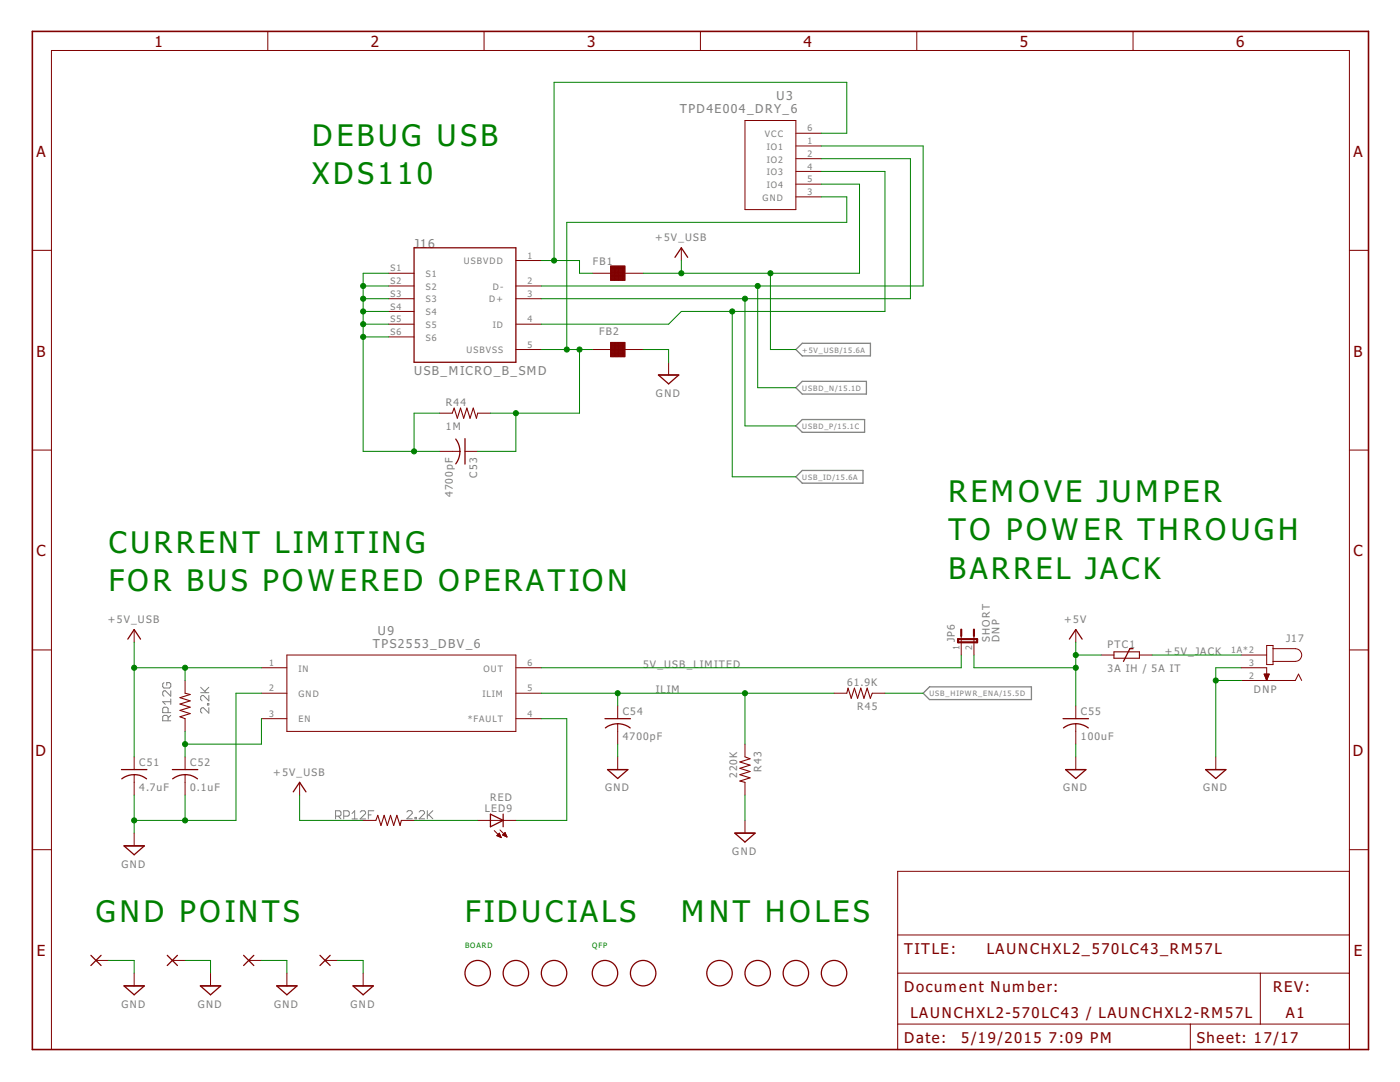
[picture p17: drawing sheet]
<svg xmlns="http://www.w3.org/2000/svg" width="279mm" height="216mm" viewBox="0 0 279 216" stroke-linecap="round" stroke-linejoin="round" font-family="sans-serif">
<defs><g id="words">
<g font-size="7.2" fill="#008000">
<text x="62.3" y="29.1">DEBUG USB</text>
<text x="62.3" y="36.7">XDS110</text>
<text x="189.3" y="100.2">REMOVE JUMPER</text>
<text x="189.3" y="107.8">TO POWER THROUGH</text>
<text x="21.7" y="110.4">CURRENT LIMITING</text>
<text x="21.7" y="118">FOR BUS POWERED OPERATION</text>
<text x="189.3" y="115.5">BARREL JACK</text>
<text x="19.2" y="184">GND POINTS</text>
<text x="92.8" y="184">FIDUCIALS</text>
<text x="136" y="184">MNT HOLES</text>
</g>
<g font-size="3.7" fill="#800000">
<text x="30.9" y="9.5">1</text>
<text x="74" y="9.5">2</text>
<text x="117.2" y="9.5">3</text>
<text x="160.4" y="9.5">4</text>
<text x="203.5" y="9.5">5</text>
<text x="246.7" y="9.5">6</text>
<text x="7.3" y="31.3">A</text>
<text x="270.1" y="31.3">A</text>
<text x="7.3" y="71.2">B</text>
<text x="270.1" y="71.2">B</text>
<text x="7.3" y="111">C</text>
<text x="270.1" y="111">C</text>
<text x="7.1" y="150.9">D</text>
<text x="270" y="150.9">D</text>
<text x="7.3" y="190.8">E</text>
<text x="270.2" y="190.8">E</text>
</g>
<g font-size="3.6" fill="#800000">
<text x="180.4" y="190.4">TITLE:</text>
<text x="196.9" y="190.4">LAUNCHXL2_570LC43_RM57L</text>
<text x="180.4" y="198">Document Number:</text>
<text x="254.1" y="198">REV:</text>
<text x="181.7" y="203.1">LAUNCHXL2-570LC43 / LAUNCHXL2-RM57L</text>
<text x="256.6" y="203.1">A1</text>
<text x="180.4" y="208.2">Date:</text>
<text x="191.8" y="208.2">5/19/2015</text>
<text x="209.3" y="208.2">7:09 PM</text>
<text x="238.8" y="208.2">Sheet: 17/17</text>
</g>
<g font-size="2.9" fill="#808080">
<text x="135.7" y="22.5">TPD4E004_DRY_6</text>
<text x="154.9" y="20">U3</text>
<text x="82.6" y="49.4">J16</text>
<text x="82.6" y="74.8">USB_MICRO_B_SMD</text>
<text x="74.4" y="129.2">TPS2553_DBV_6</text>
<text x="75.4" y="126.7">U9</text>
</g>
<g font-size="2.5" fill="#808080">
<text x="118.3" y="52.9">FB1</text>
<text x="130.7" y="48.2">+5V_USB</text>
<text x="119.6" y="66.8">FB2</text>
<text x="89" y="81">R44</text>
<text x="130.9" y="79.2">GND</text>
<text x="89" y="85.8">1M</text>
<text x="95.2" y="95.3" transform="rotate(-90 95.2 95.3)">C53</text>
<text x="90.4" y="99.2" transform="rotate(-90 90.4 99.2)">4700pF</text>
<text x="21.5" y="124.4">+5V_USB</text>
<text x="212.4" y="124.4">+5V</text>
<text x="190.6" y="128.2" transform="rotate(-90 190.6 128.2)">JP6</text>
<text x="197.6" y="128.2" transform="rotate(-90 197.6 128.2)">SHORT</text>
<text x="199.5" y="128.2" transform="rotate(-90 199.5 128.2)">DNP</text>
<text x="221" y="129.2">PTC1</text>
<text x="232.5" y="130.7">+5V_JACK</text>
<text x="256.7" y="128.2">J17</text>
<text x="128.4" y="133.2">5V_USB_LIMITED</text>
<text x="169.1" y="136.8">61.9K</text>
<text x="221" y="134">3A IH / 5A IT</text>
<text x="124.3" y="142.8">C54</text>
<text x="130.9" y="138.3">ILIM</text>
<text x="171.1" y="141.6">R45</text>
<text x="215.7" y="142.8">C55</text>
<text x="250.3" y="138.3">DNP</text>
<text x="124.3" y="147.6">4700pF</text>
<text x="215.7" y="147.6">100uF</text>
<text x="27.8" y="152.9">C51</text>
<text x="37.9" y="152.9">C52</text>
<text x="54.5" y="154.8">+5V_USB</text>
<text x="147.1" y="155.3" transform="rotate(-90 147.1 155.3)">220K</text>
<text x="151.9" y="154" transform="rotate(-90 151.9 154)">R43</text>
<text x="27.8" y="157.7">4.7uF</text>
<text x="37.9" y="157.7">0.1uF</text>
<text x="96.8" y="161.9">LED9</text>
<text x="97.8" y="159.8">RED</text>
<text x="120.8" y="157.9">GND</text>
<text x="212.2" y="157.9">GND</text>
<text x="240.1" y="157.9">GND</text>
<text x="24.3" y="173.1">GND</text>
<text x="146.2" y="170.6">GND</text>
<text x="24.3" y="201">GND</text>
<text x="39.5" y="201">GND</text>
<text x="54.7" y="201">GND</text>
<text x="70" y="201">GND</text>
</g>
<g font-size="2.1" fill="#808080">
<text x="152.6" y="27.3">VCC</text>
<text x="153" y="29.9">IO1</text>
<text x="161.2" y="28.8">1</text>
<text x="161.2" y="26.2">6</text>
<text x="153" y="32.4">IO2</text>
<text x="153" y="35">IO3</text>
<text x="161.2" y="31.3">2</text>
<text x="161.2" y="33.8">4</text>
<text x="152.2" y="40">GND</text>
<text x="153" y="37.5">IO4</text>
<text x="161.2" y="38.9">3</text>
<text x="161.2" y="36.4">5</text>
<text x="92.6" y="52.7">USBVDD</text>
<text x="105.3" y="51.6">1</text>
<text x="78" y="54.2">S1</text>
<text x="78" y="56.7">S2</text>
<text x="78" y="59.2">S3</text>
<text x="85" y="55.3">S1</text>
<text x="85" y="57.8">S2</text>
<text x="98.4" y="57.8">D-</text>
<text x="105.3" y="59.2">3</text>
<text x="105.3" y="56.7">2</text>
<text x="78" y="61.8">S4</text>
<text x="78" y="64.3">S5</text>
<text x="85" y="60.4">S3</text>
<text x="85" y="62.9">S4</text>
<text x="85" y="65.4">S5</text>
<text x="97.6" y="60.4">D+</text>
<text x="98.4" y="65.4">ID</text>
<text x="105.3" y="64.3">4</text>
<text x="78" y="66.9">S6</text>
<text x="85" y="68">S6</text>
<text x="93.1" y="70.5">USBVSS</text>
<text x="105.3" y="69.4">5</text>
<text x="191.5" y="129.7" transform="rotate(-90 191.5 129.7)">1</text>
<text x="194" y="129.7" transform="rotate(-90 194 129.7)">2</text>
<text x="245.7" y="130.3">1A*2</text>
<text x="53.7" y="138">2</text>
<text x="53.7" y="132.9">1</text>
<text x="59.6" y="134">IN</text>
<text x="96.5" y="134">OUT</text>
<text x="105.3" y="138">5</text>
<text x="105.3" y="132.9">6</text>
<text x="249.3" y="135.4">2</text>
<text x="249.3" y="132.9">3</text>
<text x="53.7" y="143">3</text>
<text x="59.6" y="139.1">GND</text>
<text x="96.3" y="139.1">ILIM</text>
<text x="105.3" y="143">4</text>
<text x="59.6" y="144.2">EN</text>
<text x="93.3" y="144.2">*FAULT</text>
</g>
<g font-size="1.8" fill="#808080">
<text x="160.1" y="70.4">+5V_USB/15.6A</text>
<text x="160.1" y="78">USBD_N/15.1D</text>
<text x="160.1" y="85.6">USBD_P/15.1C</text>
<text x="160.1" y="95.8">USB_ID/15.6A</text>
<text x="185.5" y="139">USB_HIPWR_ENA/15.5D</text>
</g>
<g font-size="1.8" fill="#008000">
<text x="92.8" y="189.1">BOARD</text>
<text x="118.2" y="189.1">QFP</text>
</g>
</g></defs>
<g fill="none" stroke="#808080" stroke-width=".2">
<path d="M32.7 136.2l-.2 .3v.5l.2 .3h1.1l.3-.3v-.5l-.3-.3h-.5v.5M34.1 137.8v1.1l-1.1-1.1h-.3l-.2 .3v.5l.2 .3M34.1 139.5v1M40 138.2h1.7M40 137.1l1.1 1.1M41.7 138.8v1l-1.1-1h-.3l-.3 .2v.6l.3 .2M41.7 137.1l-.8 .8M33.5 143.8v-.8l-.2-.3h-.6l-.2 .3v.8h1.6M33.5 142.2v-.8l-.2-.3h-.6l-.2 .3v.8h1.6M34.1 142.7l-.6 .6M34.1 140h-1.6l.5 .5M41.4 140.4h.3v.3h-.3z"/>
<path d="M41.7 141.2v1.1l-1.1-1.1h-.3l-.3 .3v.5l.3 .3M67 162.9h.8l.3-.3v-.5l-.3-.3h-.8v1.6M67.5 162.9l.6 .5M68.6 162.9h.8l.3-.3v-.5l-.3-.3h-.8v1.6M70.3 163.4h1M70.3 162.3l.5-.5v1.6M71.9 162.1l.3-.3h.5l.3 .3v.2l-1.1 1.1h1.1M73.5 162.6h.6M74.6 161.8h-1.1v1.6M81.2 162l.3-.2h.5l.3 .2v.3l-1.1 1.1h1.1M82.8 163.1h.3v.3h-.3zM83.7 162l.2-.2h.6l.2 .2v.3l-1 1.1h1"/>
<path d="M85.3 161.8v1.6M85.6 162.6l.8 .8M86.4 161.8l-1.1 1"/>
</g>
<path d="M158.8 77.4l1.3-1.3h12.8v2.5h-12.8zM158.8 69.7l1.3-1.2h13.6v2.5h-13.6zM158.8 85l1.3-1.3h12.5v2.6h-12.5zM158.8 95.1l1.3-1.2h12.1v2.5h-12.1zM184.2 138.3l1.3-1.2h20.3v2.5h-20.3z" fill="none" stroke="#808080" stroke-width=".25"/>
<path d="M6.5 6.3h266.6v203.1h-266.6z" fill="none" stroke="#800000" stroke-width=".32"/>
<g fill="none" stroke="#800000" stroke-width=".2">
<path d="M53.4 6.3v3.8M96.6 6.3v3.8M139.8 6.3v3.8M183 6.3v3.8M226.1 6.3v3.8M148.7 24h10.1v17.8h-10.1zM158.8 39.3h5.1M158.8 29.1h5.1M158.8 31.7h5.1M158.8 34.2h5.1M158.8 36.7h5.1M158.8 26.6h5.1"/>
<path d="M6.5 50h3.8M77.6 59.6h5M77.6 57.1h5M77.6 54.5h5M103 59.6h5M103 57.1h5M103 52h5M118.2 54.5h10.2M121.9 53.4h2.8M121.9 53.3h2.8M121.9 53.7h2.8M121.9 53.6h2.8"/>
<path d="M121.9 54h2.8M121.9 53.9h2.8M121.9 54.4h2.8M121.9 54.2h2.8M121.9 54.7h2.8M121.9 55h2.8M121.9 54.8h2.8M121.9 55.3h2.8M121.9 55.2h2.8M121.9 55.6h2.8M121.9 55.5h2.8M121.9 55.8h2.8"/>
<path d="M121.9 53.1h2.8v2.8h-2.8zM122 53.1v2.8M122.2 53.1v2.8M122.3 53.1v2.8M122.5 53.1v2.8M122.6 53.1v2.8M122.8 53.1v2.8M123 53.1v2.8M123.1 53.1v2.8M123.3 53.1v2.8M123.4 53.1v2.8M123.6 53.1v2.8"/>
<path d="M123.8 53.1v2.8M123.9 53.1v2.8M124.1 53.1v2.8M124.2 53.1v2.8M124.4 53.1v2.8M124.5 53.1v2.8M136 49.4v2.6M269.3 50h3.8M77.6 64.7h5M77.6 62.1h5M77.6 67.2h5M103 64.7h5"/>
<path d="M103 69.7h5M118.2 69.7h10.2M121.9 68.3h2.8v2.9h-2.8zM121.9 68.6h2.8M121.9 68.5h2.8M121.9 69h2.8M121.9 68.8h2.8M121.9 69.3h2.8M121.9 69.1h2.8M121.9 69.6h2.8M121.9 69.4h2.8M121.9 69.9h2.8"/>
<path d="M121.9 70.2h2.8M121.9 70.1h2.8M121.9 70.5h2.8M121.9 70.4h2.8M121.9 70.9h2.8M121.9 70.7h2.8M121.9 71h2.8M122 68.3v2.9M122.2 68.3v2.9M122.3 68.3v2.9M122.5 68.3v2.9M122.6 68.3v2.9"/>
<path d="M122.8 68.3v2.9M123 68.3v2.9M123.1 68.3v2.9M123.3 68.3v2.9M123.4 68.3v2.9M123.6 68.3v2.9M123.8 68.3v2.9M123.9 68.3v2.9M124.1 68.3v2.9M124.2 68.3v2.9M124.4 68.3v2.9M124.5 68.3v2.9"/>
<path d="M133.4 72.3v2.5M6.5 89.8h3.8M87.7 82.4h2.6M87.7 90.1h4.1M92.8 90.1h2.5M95.3 82.4h2.6M269.3 89.8h3.8M6.5 129.7h3.8M26.8 125.6v2.6M36.9 135.8v2.5M52.2 138.3h5.1M52.2 133.2h5.1"/>
<path d="M57.3 130.7h45.7v15.2h-45.7zM103 138.3h5M103 133.2h5M166.5 138.3h2.5M174.1 138.3h2.5M191.8 126.9v3.8M194.4 126.9v3.8M214.7 125.6v2.6M219.8 130.7h2.5M227.4 130.7h2.5M247.7 130.7h5.1M247.7 133.2h5.1v2.6"/>
<path d="M247.7 135.8h10.8l.6-1.3 .7 1.3M252.3 134.5h1l-.5 1.3zM252.3 134.6h1M252.4 134.8h.8M252.4 134.9h.8M252.5 135h.6M252.5 135.1h.5M252.6 135.2h.4M252.6 135.4h.4M252.7 135.5h.2M252.7 135.6h.2M252.8 135.7h.1"/>
<path d="M252.8 128.8h1.3v3.8h-1.3zM254.1 129.4h4.4a1.27 1.27 0 0 1 1.3 1.3 1.27 1.27 0 0 1-1.3 1.3h-4.4M269.3 129.7h3.8M26.8 151v2.6M26.8 154.6v4M36.9 143.4v2.5M36.9 151v2.6M36.9 154.6v4M52.2 143.4h5.1M59.8 156.1v2.5M103 143.4h5M123.3 140.9v2.5"/>
<path d="M123.3 144.4v4.1M123.3 151v2.6M148.7 148.5v2.5M148.7 156.1v2.5M214.7 140.9v2.5M214.7 144.4v4.1M214.7 151v2.6M242.6 151v2.6M6.5 169.5h3.8M26.8 166.2v2.6M72.5 163.7h2.5M80.1 163.7h2.5"/>
<path d="M95.3 163.7h7.7M98.6 165.7l1.4 1.4M99.1 166.8l.6-.6 .3 .9zM99.2 166.7h.7M99.3 166.6h.5M99.3 166.8h.6M99.4 166.5h.4M99.5 166.4h.2M99.6 167h.4M99.8 165.6l1.4 1.4M99.9 167.1h.1M100.3 166.6l.5-.5 .4 .9z"/>
<path d="M100.3 166.6h.7M100.4 166.5h.5M100.5 166.7h.5M100.6 166.4h.3M100.7 166.2h.2M100.8 166.8h.3M101.1 167h.1M148.7 163.7v2.5M269.3 173.9h-90.1v35.5h90.1v-199.3h-259v199.3M269.3 169.5h3.8M19.2 191.6h2.5M26.8 194.2v2.5"/>
<path d="M34.4 191.6h2.5M42 194.2v2.5M49.6 191.6h2.6M57.3 194.2v2.5M64.9 191.6h2.5M72.5 194.2v2.5M179.2 194.2h90.1M179.2 186.6h90.1M251.5 194.2v10.1M179.2 204.3h90.1M237.6 204.3v5.1"/>
</g>
<g fill="none" stroke="#800000" stroke-width=".25">
<path d="M82.6 49.4h20.4v22.9h-20.4zM134.7 51.4l1.3-2 1.2 2M131.4 74.8h4.1l-2.1 1.8zM91 87.6a4 4 0 0 1 0 5M92.8 87.5v5.1M25.5 127.5l1.3-1.9 1.2 1.9M213.4 127.5l1.3-1.9 1.3 1.9M226.1 129.4h-.6l-1.3 2.6M24.2 153.6h5.1M24.3 155.4a4 4 0 0 1 5 0M34.4 153.6h5.1M34.5 155.4a4 4 0 0 1 4.9 0"/>
<path d="M58.5 158l1.3-1.9 1.3 1.9M120.7 143.4h5.1M121.2 153.6h4.1l-2 1.7zM123.3 144.4l1.5 .3 1 .5M123.3 144.4l-1.6 .3-.9 .5M212.2 143.4h5M212.7 153.6h4l-2 1.7zM214.7 144.4l1.6 .3 .9 .5M214.7 144.4l-1.6 .3-.9 .5M240.6 153.6h4.1l-2.1 1.7zM24.7 168.8h4.1l-2 1.8zM97.9 162.5l2.5 1.2-2.5 1.3z"/>
<path d="M100.4 162.5v2.5M146.6 166.2h4.1l-2 1.8zM18.1 190.6l2.1 2.1M20.2 190.6l-2.1 2.1M24.7 196.7h4.1l-2 1.8zM33.4 190.6l2 2.1M35.4 190.6l-2 2.1M40 196.7h4l-2 1.8zM48.6 190.6l2.1 2.1M50.7 190.6l-2.1 2.1M55.2 196.7h4.1l-2 1.8zM63.9 190.6l2 2.1"/>
<path d="M65.9 190.6l-2 2.1M70.4 196.7h4.1l-2 1.8z"/>
<circle cx="95.3" cy="194.2" r="2.54"/>
<circle cx="103" cy="194.2" r="2.54"/>
<circle cx="110.6" cy="194.2" r="2.54"/>
<circle cx="120.7" cy="194.2" r="2.54"/>
<circle cx="128.4" cy="194.2" r="2.54"/>
<circle cx="143.6" cy="194.2" r="2.54"/>
<circle cx="151.2" cy="194.2" r="2.54"/>
<circle cx="158.8" cy="194.2" r="2.54"/>
<circle cx="166.5" cy="194.2" r="2.54"/>
</g>
<path d="M90.3 82.4l.3-1 .7 2.1 .6-2.1 .6 2.1 .7-2.1 .6 2.1 .6-2.1 .7 2.1 .2-1.1M36.9 138.3l1.1 .3-2.1 .6 2.1 .6-2.1 .7 2.1 .6-2.1 .7 2.1 .6-2.1 .6 1 .4M169 138.3l.2-1 .7 2 .6-2 .7 2 .6-2 .6 2 .7-2 .6 2 .4-1M222.3 130.1h5.1v1.2h-5.1zM148.7 151l1 .4-2 .6 2 .7-2 .6 2 .6-2 .7 2 .6-2 .7 1 .2M75 163.7l.4-1 .6 2 .7-2 .6 2 .6-2 .7 2 .6-2 .6 2 .3-1" fill="none" stroke="#800000" stroke-width=".21"/>
<path d="M191.2 127.5h3.8v.7h-3.8zM191.8 125.6v1.3M194.4 125.6v1.3" fill="none" stroke="#800000" stroke-width=".42"/>
<g fill="none" stroke="#008000" stroke-width=".2">
<path d="M163.9 29.1h20.3v28h-76.2M163.9 31.7h17.8v27.9h-73.7M163.9 34.2h12.7v27.9h-40.6l-2.6 2.6h-25.4M163.9 36.7h7.6v17.8h-43.1M163.9 39.3h5.1v5.1h-55.9v25.3M163.9 26.6h5.1v-10.2h-58.4v35.6M72.5 57.1h5.1M72.5 59.6h5.1M77.6 54.5h-5.1v35.6h15.2M108 52h7.7v2.5h2.5M136 52v2.5M148.7 59.6v25.4h10.1"/>
<path d="M151.2 57.1v20.3h7.6M153.8 54.5v15.2h5M72.5 62.1h5.1M72.5 64.7h5.1M72.5 67.2h5.1M108 69.7h10.2M115.7 69.7v12.7h-17.8M128.4 69.7h5v2.6M146.1 62.1v33h12.7M87.7 82.4h-5.1v7.7M103 82.4v7.7h-7.7M26.8 128.2v22.8"/>
<path d="M26.8 133.2h25.4M36.9 133.2v2.6M52.2 138.3h-5.1v25.4h-20.3M108 138.3h58.5M123.3 138.3v2.6M148.7 138.3v10.2M176.6 138.3h7.6M191.8 130.7v2.5h-83.8M194.4 130.7v2.5h20.3M214.7 128.2v12.7M214.7 130.7h5.1M229.9 130.7h17.8"/>
<path d="M242.6 135.8h5.1M247.7 133.2h-5.1v17.8M26.8 158.6v7.6M36.9 145.9v5.1M36.9 158.6v5.1M52.2 143.4v5.1h-15.3M59.8 158.6v5.1h12.7M108 143.4h5.1v20.3h-10.1M123.3 148.5v2.5M148.7 158.6v5.1M214.7 148.5v2.5M82.6 163.7h12.7"/>
<path d="M21.7 191.6h5.1v2.6M36.9 191.6h5.1v2.6M52.2 191.6h5.1v2.6M67.4 191.6h5.1v2.6"/>
</g>
<g fill="#008000" stroke="#008000" stroke-width=".2">
<circle cx="151.2" cy="57.1" r=".51"/>
<circle cx="148.7" cy="59.6" r=".51"/>
<circle cx="146.1" cy="62.1" r=".51"/>
<circle cx="72.5" cy="64.7" r=".51"/>
<circle cx="72.5" cy="62.1" r=".51"/>
<circle cx="72.5" cy="59.6" r=".51"/>
<circle cx="72.5" cy="57.1" r=".51"/>
<circle cx="72.5" cy="67.2" r=".51"/>
<circle cx="82.6" cy="90.1" r=".51"/>
<circle cx="26.8" cy="163.7" r=".51"/>
<circle cx="36.9" cy="163.7" r=".51"/>
<circle cx="242.6" cy="135.8" r=".51"/>
<circle cx="26.8" cy="133.2" r=".51"/>
<circle cx="36.9" cy="133.2" r=".51"/>
<circle cx="136" cy="54.5" r=".51"/>
<circle cx="153.8" cy="54.5" r=".51"/>
<circle cx="36.9" cy="148.5" r=".51"/>
<circle cx="214.7" cy="133.2" r=".51"/>
<circle cx="214.7" cy="130.7" r=".51"/>
<circle cx="110.6" cy="52" r=".51"/>
<circle cx="103" cy="82.4" r=".51"/>
<circle cx="115.7" cy="69.7" r=".51"/>
<circle cx="113.1" cy="69.7" r=".51"/>
<circle cx="123.3" cy="138.3" r=".51"/>
<circle cx="148.7" cy="138.3" r=".51"/>
</g>
<use href="#words"/>
</svg>
